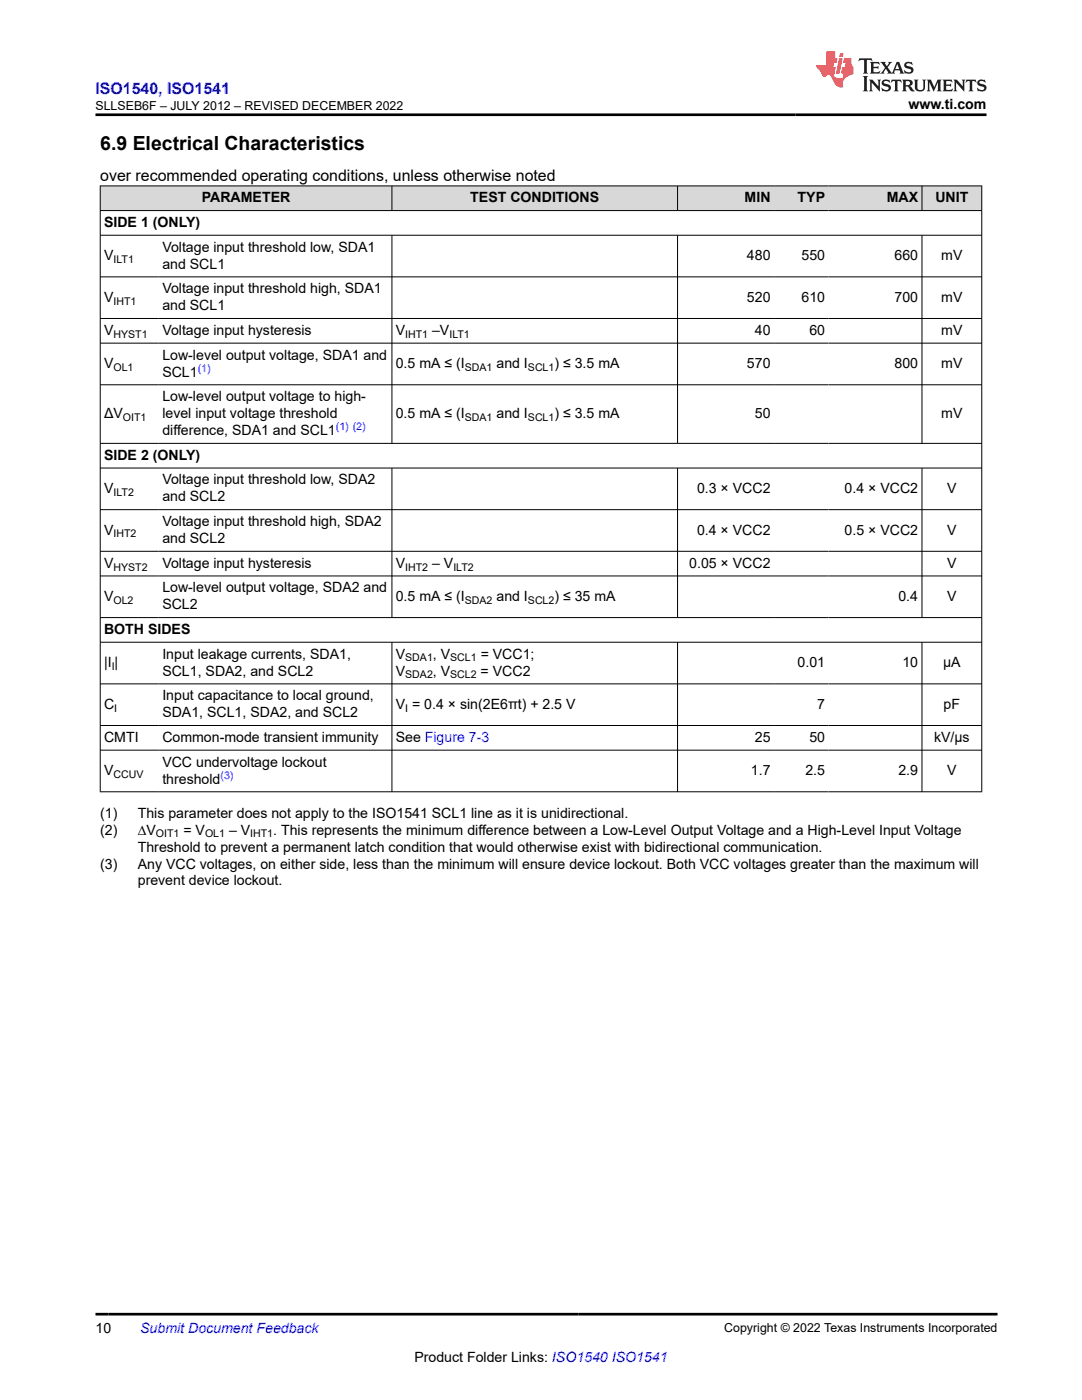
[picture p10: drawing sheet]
<svg xmlns="http://www.w3.org/2000/svg" width="216mm" height="279mm" viewBox="0 0 216 279" stroke-linecap="round" stroke-linejoin="round" font-family="sans-serif">
<defs><g id="words">
<text font-size="3.9" x="20" y="29.9">6.9 Electrical Characteristics</text>
<text font-size="3.2" fill="#00f" x="19" y="18.7">ISO1540, ISO1541</text>
<text font-size="3.2" x="20" y="36.1">over recommended operating conditions, unless otherwise noted</text>
<g font-size="2.8">
<text x="181.3" y="21.8">www.ti.com</text>
<text x="40.3" y="40.4">PARAMETER</text>
<text x="93.8" y="40.4">TEST CONDITIONS</text>
<text x="148.6" y="40.4">MIN</text>
<text x="159.2" y="40.4">TYP</text>
<text x="176.9" y="40.4">MAX</text>
<text x="186.6" y="40.4">UNIT</text>
<text x="20.8" y="45.3">SIDE 1 (ONLY)</text>
<text x="20.8" y="51.9">V</text>
<text x="32.4" y="50.2">Voltage input threshold low, SDA1</text>
<text x="32.4" y="53.6">and SCL1</text>
<text x="149" y="51.9">480</text>
<text x="159.9" y="51.9">550</text>
<text x="178.5" y="51.9">660</text>
<text x="187.8" y="51.9">mV</text>
<text x="32.4" y="58.5">Voltage input threshold high, SDA1</text>
<text x="20.8" y="60.2">V</text>
<text x="32.4" y="61.9">and SCL1</text>
<text x="149" y="60.2">520</text>
<text x="159.9" y="60.2">610</text>
<text x="178.5" y="60.2">700</text>
<text x="187.8" y="60.2">mV</text>
<text x="20.8" y="66.8">V</text>
<text x="32.4" y="66.8">Voltage input hysteresis</text>
<text x="32.4" y="71.8">Low-level output voltage, SDA1 and</text>
<text x="79" y="66.8">V</text>
<text x="86.2" y="66.8">–V</text>
<text x="150.6" y="66.8">40</text>
<text x="161.5" y="66.8">60</text>
<text x="187.8" y="66.8">mV</text>
<text x="20.8" y="73.5">V</text>
<text x="32.4" y="75.1">SCL1</text>
<text x="79" y="73.5">0.5 mA ≤ (I</text>
<text x="99.1" y="73.5">and I</text>
<text x="110.6" y="73.5">) ≤ 3.5 mA</text>
<text x="149" y="73.5">570</text>
<text x="178.5" y="73.5">800</text>
<text x="187.8" y="73.5">mV</text>
<text x="20.8" y="83.5">ΔV</text>
<text x="32.4" y="80.1">Low-level output voltage to high-</text>
<text x="32.4" y="83.5">level input voltage threshold</text>
<text x="79" y="83.5">0.5 mA ≤ (I</text>
<text x="99.1" y="83.5">and I</text>
<text x="110.6" y="83.5">) ≤ 3.5 mA</text>
<text x="150.6" y="83.5">50</text>
<text x="187.8" y="83.5">mV</text>
<text x="32.4" y="86.8">difference, SDA1 and SCL1</text>
<text x="20.8" y="91.8">SIDE 2 (ONLY)</text>
<text x="20.8" y="98.4">V</text>
<text x="32.4" y="96.7">Voltage input threshold low, SDA2</text>
<text x="32.4" y="100.1">and SCL2</text>
<text x="139.1" y="98.4">0.3 × VCC2</text>
<text x="168.5" y="98.4">0.4 × VCC2</text>
<text x="189" y="98.4">V</text>
<text x="20.8" y="106.7">V</text>
<text x="32.4" y="105">Voltage input threshold high, SDA2</text>
<text x="139.1" y="106.7">0.4 × VCC2</text>
<text x="168.5" y="106.7">0.5 × VCC2</text>
<text x="189" y="106.7">V</text>
<text x="20.8" y="113.3">V</text>
<text x="32.4" y="108.4">and SCL2</text>
<text x="32.4" y="113.3">Voltage input hysteresis</text>
<text x="79" y="113.3">V</text>
<text x="86.2" y="113.3">– V</text>
<text x="137.5" y="113.3">0.05 × VCC2</text>
<text x="189" y="113.3">V</text>
<text x="20.8" y="119.9">V</text>
<text x="32.4" y="118.2">Low-level output voltage, SDA2 and</text>
<text x="79" y="119.9">0.5 mA ≤ (I</text>
<text x="99.1" y="119.9">and I</text>
<text x="110.6" y="119.9">) ≤ 35 mA</text>
<text x="179.3" y="119.9">0.4</text>
<text x="189" y="119.9">V</text>
<text x="32.4" y="121.6">SCL2</text>
<text x="20.8" y="126.5">BOTH SIDES</text>
<text x="32.4" y="131.4">Input leakage currents, SDA1,</text>
<text x="79" y="131.4">V</text>
<text x="86.4" y="131.4">, V</text>
<text x="95.9" y="131.4">= VCC1;</text>
<text x="20.8" y="133.1">|I |</text>
<text x="32.4" y="134.8">SCL1, SDA2, and SCL2</text>
<text x="79" y="134.8">V</text>
<text x="86.4" y="134.8">, V</text>
<text x="95.9" y="134.8">= VCC2</text>
<text x="159.1" y="133.1">0.01</text>
<text x="180.1" y="133.1">10</text>
<text x="188.2" y="133.1">µA</text>
<text x="20.8" y="141.4">C</text>
<text x="32.4" y="139.8">Input capacitance to local ground,</text>
<text x="32.4" y="143.1">SDA1, SCL1, SDA2, and SCL2</text>
<text x="79" y="141.4">V = 0.4 × sin(2E6πt) + 2.5 V</text>
<text x="163.1" y="141.4">7</text>
<text x="188.3" y="141.4">pF</text>
<text x="20.8" y="148.1">CMTI</text>
<text x="32.4" y="148.1">Common-mode transient immunity</text>
<text x="79" y="148.1">See Figure 7-3</text>
<text x="150.6" y="148.1">25</text>
<text x="161.5" y="148.1">50</text>
<text x="186.4" y="148.1">kV/µs</text>
<text x="20.8" y="154.7">V</text>
<text x="32.4" y="153">VCC undervoltage lockout</text>
<text x="149.8" y="154.7">1.7</text>
<text x="160.7" y="154.7">2.5</text>
<text x="179.3" y="154.7">2.9</text>
<text x="189" y="154.7">V</text>
<text x="32.4" y="156.4">threshold</text>
<text x="20" y="163.2">(1)</text>
<text x="20" y="166.6">(2)</text>
<text x="27.5" y="163.2">This parameter does not apply to the ISO1541 SCL1 line as it is unidirectional.</text>
<text x="27.5" y="166.6">∆V</text>
<text x="36.6" y="166.6">= V</text>
<text x="45.7" y="166.6">– V</text>
<text x="54.5" y="166.6">. This represents the minimum difference between a Low-Level Output Voltage and a High-Level Input Voltage</text>
<text x="20" y="173.3">(3)</text>
<text x="27.5" y="169.9">Threshold to prevent a permanent latch condition that would otherwise exist with bidirectional communication.</text>
<text x="27.5" y="173.3">Any VCC voltages, on either side, less than the minimum will ensure device lockout. Both VCC voltages greater than the maximum will</text>
<text x="27.5" y="176.7">prevent device lockout.</text>
<text x="19" y="266.1">10</text>
<text x="82.7" y="271.7">Product Folder Links: ISO1540 ISO1541</text>
</g>
<text font-size="2.8" fill="#00f" x="28" y="266.1">Submit Document Feedback</text>
<g font-size="2.5">
<text x="19.1" y="21.9">SLLSEB6F – JULY 2012 – REVISED DECEMBER 2022</text>
<text x="144.5" y="265.8">Copyright © 2022 Texas Instruments Incorporated</text>
</g>
<g font-size="2.1">
<text x="22.6" y="52.5">ILT1</text>
<text x="22.6" y="60.8">IHT1</text>
<text x="22.6" y="67.4">HYST1</text>
<text x="80.9" y="67.4">IHT1</text>
<text x="89.7" y="67.4">ILT1</text>
<text x="22.6" y="74">OL1</text>
<text x="92.8" y="74">SDA1</text>
<text x="105.3" y="74">SCL1</text>
<text x="24.5" y="84">OIT1</text>
<text x="92.8" y="84">SDA1</text>
<text x="105.3" y="84">SCL1</text>
<text x="22.6" y="98.9">ILT2</text>
<text x="22.6" y="107.2">IHT2</text>
<text x="22.6" y="113.9">HYST2</text>
<text x="80.9" y="113.9">IHT2</text>
<text x="90.5" y="113.9">ILT2</text>
<text x="22.6" y="120.5">OL2</text>
<text x="92.8" y="120.5">SDA2</text>
<text x="105.3" y="120.5">SCL2</text>
<text x="22.3" y="133.7">I</text>
<text x="80.9" y="135.4">SDA2</text>
<text x="80.9" y="132">SDA1</text>
<text x="89.8" y="135.4">SCL2</text>
<text x="89.8" y="132">SCL1</text>
<text x="22.8" y="142">I</text>
<text x="80.9" y="142">I</text>
<text x="22.6" y="155.2">CCUV</text>
<text x="31.1" y="167.1">OIT1</text>
<text x="40.9" y="167.1">OL1</text>
<text x="49.9" y="167.1">IHT1</text>
</g>
<g font-size="2.1" fill="#00f">
<text x="39.5" y="74.2">(1)</text>
<text x="67" y="85.9">(1) (2)</text>
<text x="44" y="155.4">(3)</text>
</g>
</g></defs>
<g fill="#d8d8d8">
<path d="M20 37.1h175.9v4.9h-175.9z" fill-rule="evenodd"/>
<path d="M20.1 37.2h58v4.8h-58z" fill-rule="evenodd"/>
<path d="M78.3 37.2h56.8v4.8h-56.8z" fill-rule="evenodd"/>
<path d="M135.3 37.2h19.2v4.8h-19.2z" fill-rule="evenodd"/>
<path d="M154.5 37.2h10.8v4.8h-10.8z" fill-rule="evenodd"/>
<path d="M165.3 37.2h18.6v4.8h-18.6z" fill-rule="evenodd"/>
<path d="M184 37.2h11.8v4.8h-11.8z" fill-rule="evenodd"/>
</g>
<g fill="none" stroke="#000" stroke-width=".2">
<path d="M19.9 37.1h176.1M20 37v121.1M78.2 37v5.1M135.2 37v5.1M184 37v5.1M195.9 37v121.1M19.9 42h176.1M19.9 46.9h176.1M19.9 55.3h176.1M78.2 46.9v41.6M135.2 46.9v41.6M184 46.9v41.6"/>
<path d="M19.9 63.6h176.1M19.9 68.5h176.1M19.9 76.8h176.1M19.9 88.5h176.1M19.9 93.4h176.1M78.2 93.4v29.9M135.2 93.4v29.9M184 93.4v29.9M19.9 101.7h176.1M19.9 110h176.1M19.9 114.9h176.1M19.9 123.3h176.1"/>
<path d="M19.9 128.2h176.1M19.9 136.5h176.1M78.2 128.2v29.9M135.2 128.2v29.9M184 128.2v29.9M19.9 144.8h176.1M19.9 149.7h176.1M19.9 158h176.1"/>
</g>
<path d="M171.5 11.6l-.2 .6 .5-.2h.6v.1v2.2l-.2 .4h1l-.2-.4v-2.2v-.1h.5l.5 .2-.1-.6zM173.6 12.4l.2 .3v1.6l-.2 .4h1.9l.1-.6a1.08 1.08 0 0 1-1.3 .2v-.7h.6l.4 .2v-.7l-.4 .2h-.6v-.5l.2-.2a1 1 0 0 1 1 .3l-.1-.5zM175.7 12.4l.9 1.1-1 1.2h.9l-.2-.2 .5-.8 .4 .8-.2 .2h1.6l-.2-.2 .2-.5h.9l.1 .5-.1 .2h.9l-.2-.4-.8-1.9h-.5l-.9 2.1-.9-1.1 .9-1h-.8l.2 .2-.4 .6-.4-.6 .2-.2zM179 12.8l.4 1h-.7zM180.7 12.5a.65 .65 0 0 0-.2 .7 .65 .65 0 0 0 .6 .5l.6 .1 .1 .3a.79 .79 0 0 1-.7 .4 .79 .79 0 0 1-.7-.5l.1 .7 .2-.1a.93 .93 0 0 0 1.1 0 .93 .93 0 0 0 .4-.9 1.46 1.46 0 0 0-1.2-.6l-.1-.3a1.09 1.09 0 0 1 1.2 .2l-.2-.6-.1 .1-.5-.2zM172.2 15.2l.2 .4v2.2l-.2 .4h1l-.2-.4v-2.2l.2-.4zM173.4 15.9l.2 .4v1.5l-.2 .4h.8l-.3-.4 .1-1.3 1.6 1.8v-2l.2-.4h-.7l.1 .2 .1 1.1-1.2-1.3zM176.2 16a.65 .65 0 0 0-.2 .8 .65 .65 0 0 0 .6 .4l.6 .2 .1 .2a.79 .79 0 0 1-.7 .4 .79 .79 0 0 1-.7-.5l.1 .7 .2-.1a.93 .93 0 0 0 1.1 .1 .93 .93 0 0 0 .4-1 1.46 1.46 0 0 0-1.2-.5l-.1-.4a1.09 1.09 0 0 1 1.2 .2l-.1-.6-.2 .1-.5-.1zM177.9 15.9l-.1 .6a.63 .63 0 0 1 .8-.3v1.6l-.3 .4h1l-.2-.4v-1.6a.66 .66 0 0 1 .8 .3l-.1-.6zM180 15.9l.2 .4v1.5l-.2 .4h1l-.2-.2-.1-.7h.5l.1 .2a.79 .79 0 0 0 1.2 .6l-1-.9a.61 .61 0 0 0 .6-.6 .61 .61 0 0 0-.5-.7zM180.8 16.2h.1a.47 .47 0 0 1 .5 .1 .47 .47 0 0 1 .1 .5l-.1 .1-.7 .1zM182.3 15.9l.2 .2a2.27 2.27 0 0 0 .4 2 1.04 1.04 0 0 0 1.7-.7v-1.3l.2-.2h-.8l.2 .4v1.1a.6 .6 0 0 1-.6 .6 .6 .6 0 0 1-.6-.6v-1.1l.3-.4zM184.9 15.9l.2 .4v1.5l-.2 .4h.8l-.3-.4v-1.4l.9 1.9 .9-1.9v1.4l-.3 .4h1l-.2-.4v-1.5l.2-.4h-.8l-.7 1.5-.6-1.5zM188.1 15.9l.2 .4v1.5l-.2 .4h1.9l.1-.6a1.09 1.09 0 0 1-1.3 .2v-.7h.6l.4 .2v-.6l-.4 .2h-.6v-.6l.2-.1a1.01 1.01 0 0 1 1 .3l-.1-.6zM190.2 15.9l.3 .4v1.5l-.3 .4h.8l-.2-.4v-1.3l1.6 1.8v-2l.2-.4h-.7l.2 .2v1.1l-1.2-1.3zM192.8 15.9l-.1 .6a.63 .63 0 0 1 .8-.3v1.6l-.3 .4h1l-.2-.4v-1.6a.66 .66 0 0 1 .8 .3l-.1-.6zM195.2 16a.65 .65 0 0 0-.2 .8 .65 .65 0 0 0 .6 .4l.6 .2 .2 .2a.79 .79 0 0 1-.7 .4 .79 .79 0 0 1-.7-.5l.1 .7 .2-.1a.93 .93 0 0 0 1 .1 .93 .93 0 0 0 .5-1 1.46 1.46 0 0 0-1.3-.5v-.4a1.09 1.09 0 0 1 1.2 .2l-.2-.6-.2 .1-.5-.1z" fill="#231f20"/>
<path d="M164.9 10.3v2.7h-2l.1 .4 .8 1a.95 .95 0 0 0 1 .9 .59 .59 0 0 1 .5-.4 .59 .59 0 0 1 .5 .3l.4 .8a1.59 1.59 0 0 0 2.1 1.4 1.61 1.61 0 0 1 1-2.3l1-.3-.1-1.5a1.59 1.59 0 0 1-.3-1.7h-1.5l-.2 .9h.6l-.2 .9h-.5l-.2 .9v.3l.4 .1-.1 .9h-.7a.73 .73 0 0 1-1-.7l.3-1.5h-.5l.1-.9h.5l.2-.9h-.5v-1.3zM167.4 11.6l-.6 3.1h.7l.6-3.1zM167.6 10.7l-.1 .6h.7l.1-.6z" fill="#ed1c24"/>
<path d="M19 22.9h177.8M19 262.3h180" fill="none" stroke="#000" stroke-width=".53"/>
<use href="#words"/>
</svg>
